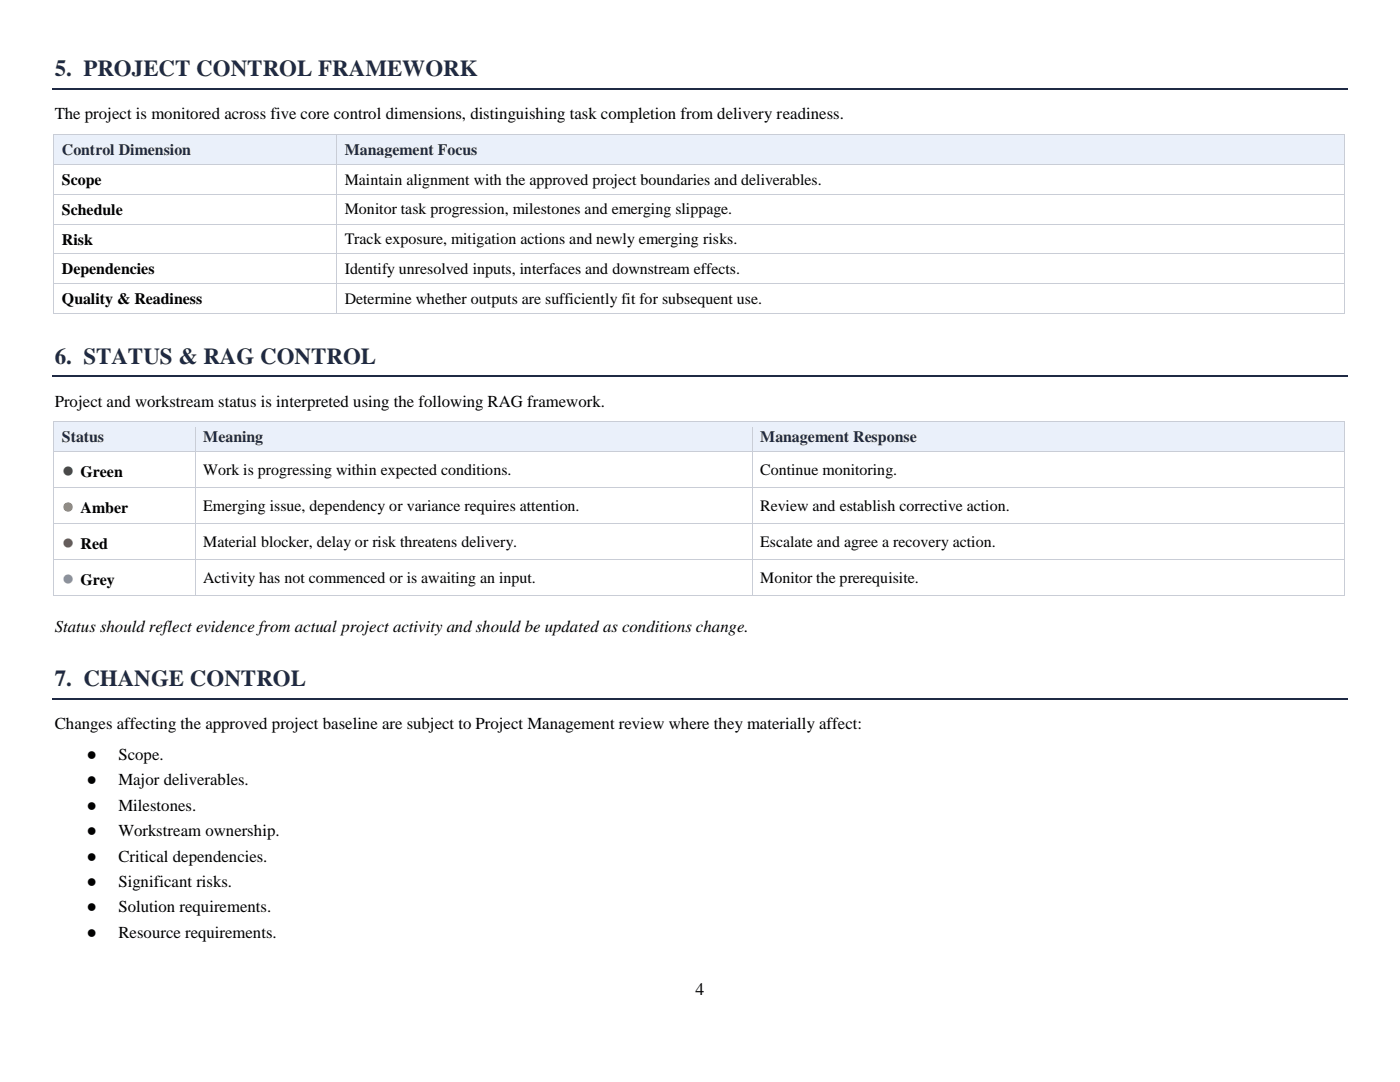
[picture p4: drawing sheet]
<svg xmlns="http://www.w3.org/2000/svg" width="279mm" height="216mm" viewBox="0 0 279 216" stroke-linecap="round" stroke-linejoin="round" font-family="sans-serif">
<defs><g id="words">
<g font-size="4.6" fill="#1f2a44">
<text x="10.9" y="15.2">5. PROJECT CONTROL FRAMEWORK</text>
<text x="10.9" y="72.6">6. STATUS &amp; RAG CONTROL</text>
<text x="10.9" y="136.9">7. CHANGE CONTROL</text>
</g>
<text font-size="4.2" fill="#2e7d32" x="12.4" y="95.2">●</text>
<text font-size="4.2" fill="#d98b00" x="12.4" y="102.3">●</text>
<text font-size="4.2" fill="#c0392b" x="12.4" y="109.5">●</text>
<text font-size="4.2" fill="#8a93a3" x="12.4" y="116.7">●</text>
<g font-size="3.5">
<text x="17.3" y="151.6">●</text>
<text x="17.3" y="156.7">●</text>
<text x="17.3" y="161.8">●</text>
<text x="17.3" y="166.8">●</text>
<text x="17.3" y="171.9">●</text>
<text x="17.3" y="177">●</text>
<text x="17.3" y="182.1">●</text>
<text x="17.3" y="187.2">●</text>
<text x="138.8" y="198.5">4</text>
</g>
<g font-size="3.3">
<text x="10.9" y="23.8">The project is monitored across five core control dimensions, distinguishing task completion from delivery readiness.</text>
<text x="10.9" y="81.2">Project and workstream status is interpreted using the following RAG framework.</text>
<text x="10.9" y="126.1">Status should reflect evidence from actual project activity and should be updated as conditions change.</text>
<text x="10.9" y="145.5">Changes affecting the approved project baseline are subject to Project Management review where they materially affect:</text>
<text x="23.6" y="151.6">Scope.</text>
<text x="23.6" y="156.7">Major deliverables.</text>
<text x="23.6" y="161.8">Milestones.</text>
<text x="23.6" y="166.8">Workstream ownership.</text>
<text x="23.6" y="171.9">Critical dependencies.</text>
<text x="23.6" y="177">Significant risks.</text>
<text x="23.6" y="182.1">Solution requirements.</text>
<text x="23.6" y="187.2">Resource requirements.</text>
</g>
<g font-size="3.2" fill="#1f2a44">
<text x="12.4" y="31">Control Dimension</text>
<text x="68.8" y="31">Management Focus</text>
<text x="12.4" y="88.3">Status</text>
<text x="40.6" y="88.3">Meaning</text>
<text x="151.7" y="88.3">Management Response</text>
</g>
<g font-size="3.2">
<text x="12.4" y="36.9">Scope</text>
<text x="68.8" y="36.8">Maintain alignment with the approved project boundaries and deliverables.</text>
<text x="12.4" y="42.8">Schedule</text>
<text x="68.8" y="42.8">Monitor task progression, milestones and emerging slippage.</text>
<text x="12.4" y="48.8">Risk</text>
<text x="68.8" y="48.7">Track exposure, mitigation actions and newly emerging risks.</text>
<text x="12.4" y="54.7">Dependencies</text>
<text x="68.8" y="54.7">Identify unresolved inputs, interfaces and downstream effects.</text>
<text x="12.4" y="60.7">Quality &amp; Readiness</text>
<text x="68.8" y="60.6">Determine whether outputs are sufficiently fit for subsequent use.</text>
<text x="16.1" y="95.2">Green</text>
<text x="40.6" y="94.8">Work is progressing within expected conditions.</text>
<text x="151.7" y="94.8">Continue monitoring.</text>
<text x="40.6" y="101.9">Emerging issue, dependency or variance requires attention.</text>
<text x="151.7" y="101.9">Review and establish corrective action.</text>
<text x="16.1" y="102.3">Amber</text>
<text x="16.1" y="109.5">Red</text>
<text x="40.6" y="109.1">Material blocker, delay or risk threatens delivery.</text>
<text x="151.7" y="109.1">Escalate and agree a recovery action.</text>
<text x="16.1" y="116.7">Grey</text>
<text x="40.6" y="116.3">Activity has not commenced or is awaiting an input.</text>
<text x="151.7" y="116.3">Monitor the prerequisite.</text>
</g>
</g></defs>
<path d="M10.4 17.8h258.6" fill="none" stroke="#1f2a44" stroke-width=".34"/>
<g fill="#eaf0fa">
<path d="M10.8 26.9h56.3v1.1h-56.3z" fill-rule="evenodd"/>
<path d="M10.8 28h1.6v3.7h-1.6z" fill-rule="evenodd"/>
<path d="M65.6 28h1.5v3.7h-1.5z" fill-rule="evenodd"/>
<path d="M10.8 31.7h56.3v1h-56.3z" fill-rule="evenodd"/>
<path d="M12.4 28h53.2v3.7h-53.2z" fill-rule="evenodd"/>
<path d="M67.3 26.9h200.9v1.1h-200.9z" fill-rule="evenodd"/>
<path d="M67.3 28h1.5v3.7h-1.5z" fill-rule="evenodd"/>
<path d="M266.7 28h1.5v3.7h-1.5z" fill-rule="evenodd"/>
<path d="M67.3 31.7h200.9v1h-200.9z" fill-rule="evenodd"/>
<path d="M68.8 28h197.9v3.7h-197.9z" fill-rule="evenodd"/>
</g>
<g fill="#c9cdd6">
<path d="M10.7 26.8h.1v1.2h-.1z" fill-rule="evenodd"/>
<path d="M10.7 26.8h.1v.1h-.1z" fill-rule="evenodd"/>
</g>
<path d="M10.8 26.8h56.3" fill="none" stroke="#c9cdd6" stroke-width=".2"/>
<path d="M10.8 26.9h56.3v1.1h-56.3z" fill-rule="evenodd" fill="#eaf0fa"/>
<g fill="#c9cdd6">
<path d="M67.1 26.9h.2v1.1h-.2z" fill-rule="evenodd"/>
<path d="M67.1 26.8h.2v.1h-.2z" fill-rule="evenodd"/>
</g>
<path d="M67.3 26.8h200.9" fill="none" stroke="#c9cdd6" stroke-width=".2"/>
<path d="M67.3 26.9h200.9v1.1h-200.9z" fill-rule="evenodd" fill="#eaf0fa"/>
<g fill="#c9cdd6">
<path d="M268.2 26.8h.2v1.2h-.2z" fill-rule="evenodd"/>
<path d="M268.2 26.8h.2v.1h-.2z" fill-rule="evenodd"/>
</g>
<path d="M10.8 31.7h56.4v1h-56.4z" fill-rule="evenodd" fill="#eaf0fa"/>
<path d="M10.8 28v4.7" fill="none" stroke="#c9cdd6" stroke-width=".2"/>
<path d="M67.2 31.7h201.1v1h-201.1z" fill-rule="evenodd" fill="#eaf0fa"/>
<path d="M67.2 28v4.7M268.3 28v4.7" fill="none" stroke="#c9cdd6" stroke-width=".2"/>
<path d="M10.7 32.7h.1v1.3h-.1z" fill-rule="evenodd" fill="#c9cdd6"/>
<path d="M10.8 32.8h56.3" fill="none" stroke="#c9cdd6" stroke-width=".2"/>
<path d="M67.1 32.7h.2v1.3h-.2z" fill-rule="evenodd" fill="#c9cdd6"/>
<path d="M67.3 32.8h200.9" fill="none" stroke="#c9cdd6" stroke-width=".2"/>
<path d="M268.2 32.7h.2v1.3h-.2z" fill-rule="evenodd" fill="#c9cdd6"/>
<path d="M10.8 34v4.7M67.2 34v4.7M268.3 34v4.7" fill="none" stroke="#c9cdd6" stroke-width=".2"/>
<path d="M10.7 38.7h.1v1.2h-.1z" fill-rule="evenodd" fill="#c9cdd6"/>
<path d="M10.8 38.7h56.3" fill="none" stroke="#c9cdd6" stroke-width=".2"/>
<path d="M67.1 38.7h.2v1.2h-.2z" fill-rule="evenodd" fill="#c9cdd6"/>
<path d="M67.3 38.7h200.9" fill="none" stroke="#c9cdd6" stroke-width=".2"/>
<path d="M268.2 38.7h.2v1.2h-.2z" fill-rule="evenodd" fill="#c9cdd6"/>
<path d="M10.8 39.9v4.7M67.2 39.9v4.7M268.3 39.9v4.7" fill="none" stroke="#c9cdd6" stroke-width=".2"/>
<path d="M10.7 44.6h.1v1.3h-.1z" fill-rule="evenodd" fill="#c9cdd6"/>
<path d="M10.8 44.7h56.3" fill="none" stroke="#c9cdd6" stroke-width=".2"/>
<path d="M67.1 44.6h.2v1.3h-.2z" fill-rule="evenodd" fill="#c9cdd6"/>
<path d="M67.3 44.7h200.9" fill="none" stroke="#c9cdd6" stroke-width=".2"/>
<path d="M268.2 44.6h.2v1.3h-.2z" fill-rule="evenodd" fill="#c9cdd6"/>
<path d="M10.8 45.9v4.7M67.2 45.9v4.7M268.3 45.9v4.7" fill="none" stroke="#c9cdd6" stroke-width=".2"/>
<path d="M10.7 50.6h.1v1.2h-.1z" fill-rule="evenodd" fill="#c9cdd6"/>
<path d="M10.8 50.6h56.3" fill="none" stroke="#c9cdd6" stroke-width=".2"/>
<path d="M67.1 50.6h.2v1.2h-.2z" fill-rule="evenodd" fill="#c9cdd6"/>
<path d="M67.3 50.6h200.9" fill="none" stroke="#c9cdd6" stroke-width=".2"/>
<path d="M268.2 50.6h.2v1.2h-.2z" fill-rule="evenodd" fill="#c9cdd6"/>
<path d="M10.8 51.8v4.7M67.2 51.8v4.7M268.3 51.8v4.7" fill="none" stroke="#c9cdd6" stroke-width=".2"/>
<path d="M10.7 56.5h.1v1.2h-.1z" fill-rule="evenodd" fill="#c9cdd6"/>
<path d="M10.8 56.6h56.3" fill="none" stroke="#c9cdd6" stroke-width=".2"/>
<path d="M67.1 56.5h.2v1.2h-.2z" fill-rule="evenodd" fill="#c9cdd6"/>
<path d="M67.3 56.6h200.9" fill="none" stroke="#c9cdd6" stroke-width=".2"/>
<path d="M268.2 56.5h.2v1.2h-.2z" fill-rule="evenodd" fill="#c9cdd6"/>
<path d="M10.8 57.7v4.8" fill="none" stroke="#c9cdd6" stroke-width=".2"/>
<g fill="#c9cdd6">
<path d="M10.7 62.5h.1v.1h-.1z" fill-rule="evenodd"/>
<path d="M10.7 62.5h.1v.1h-.1z" fill-rule="evenodd"/>
</g>
<path d="M67.2 57.7v4.8M10.8 62.5h56.3" fill="none" stroke="#c9cdd6" stroke-width=".2"/>
<path d="M67.1 62.5h.2v.1h-.2z" fill-rule="evenodd" fill="#c9cdd6"/>
<path d="M268.3 57.7v4.8M67.3 62.5h200.9" fill="none" stroke="#c9cdd6" stroke-width=".2"/>
<g fill="#c9cdd6">
<path d="M268.2 62.5h.2v.1h-.2z" fill-rule="evenodd"/>
<path d="M268.2 62.5h.2v.1h-.2z" fill-rule="evenodd"/>
</g>
<path d="M10.4 75.1h258.6" fill="none" stroke="#1f2a44" stroke-width=".34"/>
<g fill="#eaf0fa">
<path d="M10.8 84.3h28.1v1h-28.1z" fill-rule="evenodd"/>
<path d="M10.8 85.3h1.6v3.7h-1.6z" fill-rule="evenodd"/>
<path d="M37.4 85.3h1.5v3.7h-1.5z" fill-rule="evenodd"/>
<path d="M10.8 89h28.1v1.1h-28.1z" fill-rule="evenodd"/>
<path d="M12.4 85.3h25v3.7h-25z" fill-rule="evenodd"/>
<path d="M39.1 84.3h110.9v1h-110.9z" fill-rule="evenodd"/>
<path d="M39.1 85.3h1.5v3.7h-1.5z" fill-rule="evenodd"/>
<path d="M148.5 85.3h1.5v3.7h-1.5z" fill-rule="evenodd"/>
<path d="M39.1 89h110.9v1.1h-110.9z" fill-rule="evenodd"/>
<path d="M40.6 85.3h107.9v3.7h-107.9z" fill-rule="evenodd"/>
<path d="M150.2 84.3h118v1h-118z" fill-rule="evenodd"/>
<path d="M150.2 85.3h1.5v3.7h-1.5z" fill-rule="evenodd"/>
<path d="M266.7 85.3h1.5v3.7h-1.5z" fill-rule="evenodd"/>
<path d="M150.2 89h118v1.1h-118z" fill-rule="evenodd"/>
<path d="M151.7 85.3h115v3.7h-115z" fill-rule="evenodd"/>
</g>
<g fill="#c9cdd6">
<path d="M10.7 84.1h.1v1.2h-.1z" fill-rule="evenodd"/>
<path d="M10.7 84.1h.1v.2h-.1z" fill-rule="evenodd"/>
</g>
<path d="M10.8 84.2h28.1" fill="none" stroke="#c9cdd6" stroke-width=".2"/>
<path d="M10.8 84.3h28.1v1h-28.1z" fill-rule="evenodd" fill="#eaf0fa"/>
<g fill="#c9cdd6">
<path d="M38.9 84.3h.2v1h-.2z" fill-rule="evenodd"/>
<path d="M38.9 84.1h.2v.2h-.2z" fill-rule="evenodd"/>
</g>
<path d="M39.1 84.2h110.9" fill="none" stroke="#c9cdd6" stroke-width=".2"/>
<path d="M39.1 84.3h110.9v1h-110.9z" fill-rule="evenodd" fill="#eaf0fa"/>
<g fill="#c9cdd6">
<path d="M150 84.3h.2v1h-.2z" fill-rule="evenodd"/>
<path d="M150 84.1h.2v.2h-.2z" fill-rule="evenodd"/>
</g>
<path d="M150.2 84.2h118" fill="none" stroke="#c9cdd6" stroke-width=".2"/>
<path d="M150.2 84.3h118v1h-118z" fill-rule="evenodd" fill="#eaf0fa"/>
<g fill="#c9cdd6">
<path d="M268.2 84.1h.2v1.2h-.2z" fill-rule="evenodd"/>
<path d="M268.2 84.1h.2v.2h-.2z" fill-rule="evenodd"/>
</g>
<path d="M10.8 89h28.2v1.1h-28.2z" fill-rule="evenodd" fill="#eaf0fa"/>
<path d="M10.8 85.3v4.8" fill="none" stroke="#c9cdd6" stroke-width=".2"/>
<path d="M39 89h111.1v1.1h-111.1z" fill-rule="evenodd" fill="#eaf0fa"/>
<path d="M39 85.3v4.8" fill="none" stroke="#c9cdd6" stroke-width=".2"/>
<path d="M150.1 89h118.2v1.1h-118.2z" fill-rule="evenodd" fill="#eaf0fa"/>
<path d="M150.1 85.3v4.8M268.3 85.3v4.8" fill="none" stroke="#c9cdd6" stroke-width=".2"/>
<path d="M10.7 90.1h.1v1.2h-.1z" fill-rule="evenodd" fill="#c9cdd6"/>
<path d="M10.8 90.1h28.1" fill="none" stroke="#c9cdd6" stroke-width=".2"/>
<path d="M38.9 90.1h.2v1.2h-.2z" fill-rule="evenodd" fill="#c9cdd6"/>
<path d="M39.1 90.1h110.9" fill="none" stroke="#c9cdd6" stroke-width=".2"/>
<path d="M150 90.1h.2v1.2h-.2z" fill-rule="evenodd" fill="#c9cdd6"/>
<path d="M150.2 90.1h118" fill="none" stroke="#c9cdd6" stroke-width=".2"/>
<path d="M268.2 90.1h.2v1.2h-.2z" fill-rule="evenodd" fill="#c9cdd6"/>
<path d="M10.8 91.3v5.9M39 91.3v5.9M150.1 91.3v5.9M268.3 91.3v5.9" fill="none" stroke="#c9cdd6" stroke-width=".2"/>
<path d="M10.7 97.2h.1v1.2h-.1z" fill-rule="evenodd" fill="#c9cdd6"/>
<path d="M10.8 97.3h28.1" fill="none" stroke="#c9cdd6" stroke-width=".2"/>
<path d="M38.9 97.2h.2v1.2h-.2z" fill-rule="evenodd" fill="#c9cdd6"/>
<path d="M39.1 97.3h110.9" fill="none" stroke="#c9cdd6" stroke-width=".2"/>
<path d="M150 97.2h.2v1.2h-.2z" fill-rule="evenodd" fill="#c9cdd6"/>
<path d="M150.2 97.3h118" fill="none" stroke="#c9cdd6" stroke-width=".2"/>
<path d="M268.2 97.2h.2v1.2h-.2z" fill-rule="evenodd" fill="#c9cdd6"/>
<path d="M10.8 98.4v6M39 98.4v6M150.1 98.4v6M268.3 98.4v6" fill="none" stroke="#c9cdd6" stroke-width=".2"/>
<path d="M10.7 104.4h.1v1.2h-.1z" fill-rule="evenodd" fill="#c9cdd6"/>
<path d="M10.8 104.5h28.1" fill="none" stroke="#c9cdd6" stroke-width=".2"/>
<path d="M38.9 104.4h.2v1.2h-.2z" fill-rule="evenodd" fill="#c9cdd6"/>
<path d="M39.1 104.5h110.9" fill="none" stroke="#c9cdd6" stroke-width=".2"/>
<path d="M150 104.4h.2v1.2h-.2z" fill-rule="evenodd" fill="#c9cdd6"/>
<path d="M150.2 104.5h118" fill="none" stroke="#c9cdd6" stroke-width=".2"/>
<path d="M268.2 104.4h.2v1.2h-.2z" fill-rule="evenodd" fill="#c9cdd6"/>
<path d="M10.8 105.6v5.9M39 105.6v5.9M150.1 105.6v5.9M268.3 105.6v5.9" fill="none" stroke="#c9cdd6" stroke-width=".2"/>
<path d="M10.7 111.5h.1v1.3h-.1z" fill-rule="evenodd" fill="#c9cdd6"/>
<path d="M10.8 111.6h28.1" fill="none" stroke="#c9cdd6" stroke-width=".2"/>
<path d="M38.9 111.5h.2v1.3h-.2z" fill-rule="evenodd" fill="#c9cdd6"/>
<path d="M39.1 111.6h110.9" fill="none" stroke="#c9cdd6" stroke-width=".2"/>
<path d="M150 111.5h.2v1.3h-.2z" fill-rule="evenodd" fill="#c9cdd6"/>
<path d="M150.2 111.6h118" fill="none" stroke="#c9cdd6" stroke-width=".2"/>
<path d="M268.2 111.5h.2v1.3h-.2z" fill-rule="evenodd" fill="#c9cdd6"/>
<path d="M10.8 112.8v5.9" fill="none" stroke="#c9cdd6" stroke-width=".2"/>
<g fill="#c9cdd6">
<path d="M10.7 118.7h.1v.2h-.1z" fill-rule="evenodd"/>
<path d="M10.7 118.7h.1v.2h-.1z" fill-rule="evenodd"/>
</g>
<path d="M10.8 118.8h28.1M39 112.8v5.9" fill="none" stroke="#c9cdd6" stroke-width=".2"/>
<path d="M38.9 118.7h.2v.2h-.2z" fill-rule="evenodd" fill="#c9cdd6"/>
<path d="M39.1 118.8h110.9M150.1 112.8v5.9" fill="none" stroke="#c9cdd6" stroke-width=".2"/>
<path d="M150 118.7h.2v.2h-.2z" fill-rule="evenodd" fill="#c9cdd6"/>
<path d="M150.2 118.8h118M268.3 112.8v5.9" fill="none" stroke="#c9cdd6" stroke-width=".2"/>
<g fill="#c9cdd6">
<path d="M268.2 118.7h.2v.2h-.2z" fill-rule="evenodd"/>
<path d="M268.2 118.7h.2v.2h-.2z" fill-rule="evenodd"/>
</g>
<path d="M10.4 139.5h258.6" fill="none" stroke="#1f2a44" stroke-width=".34"/>
<use href="#words"/>
</svg>
